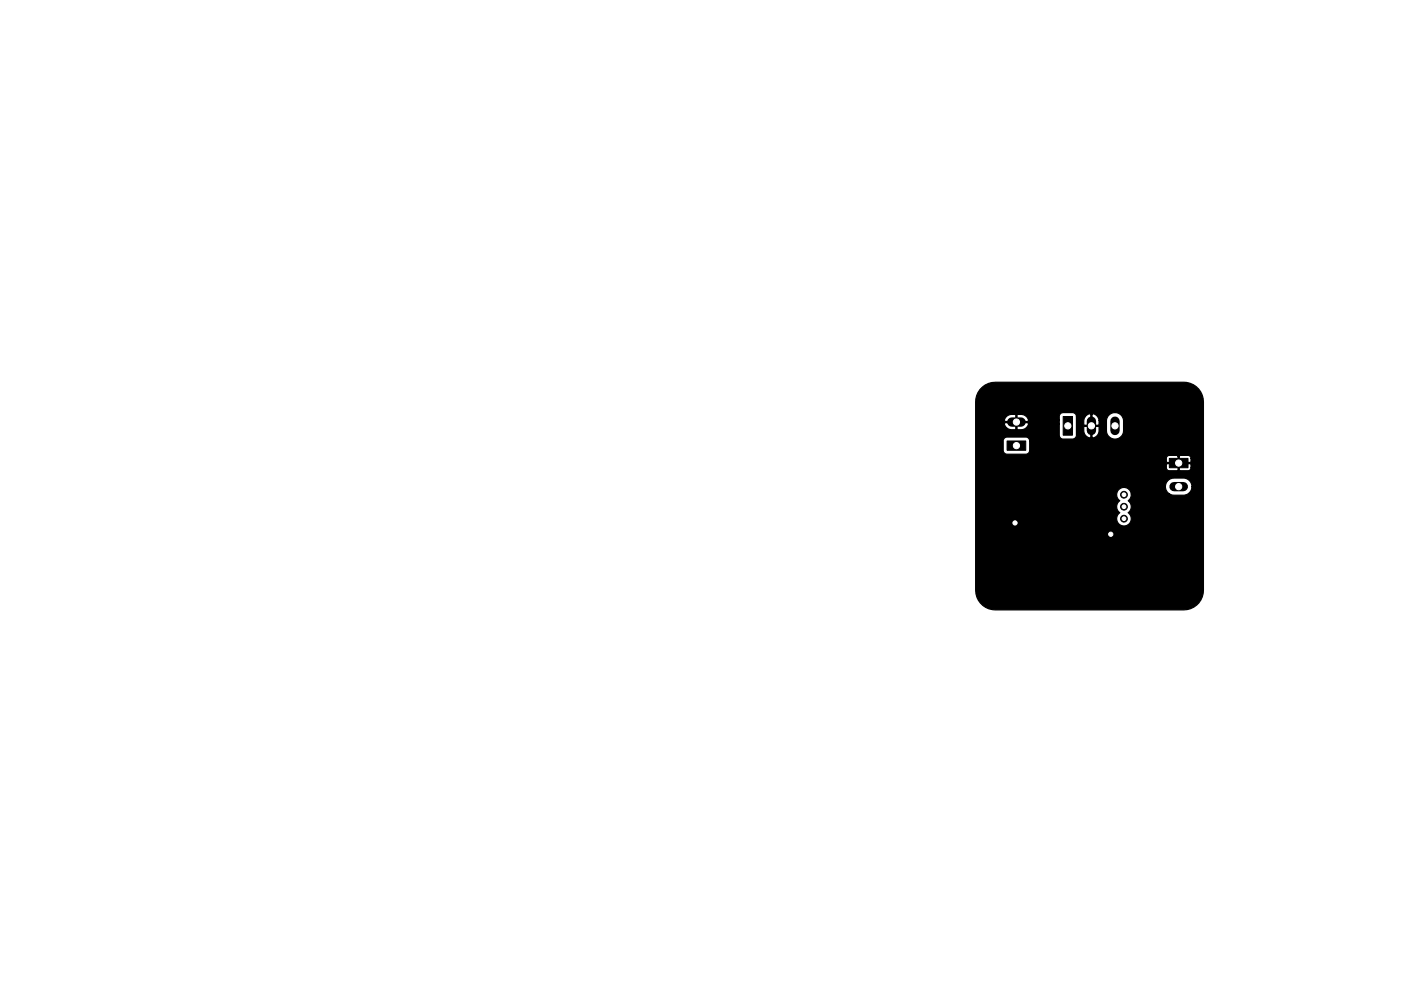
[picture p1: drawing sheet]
<svg xmlns="http://www.w3.org/2000/svg" width="297mm" height="210mm" viewBox="0 0 297 210" stroke-linecap="round" stroke-linejoin="round" font-family="sans-serif">
<g fill="#000" stroke="#000" stroke-width=".21">
<path d="M213.5 93.6h4v1.9h-4zM225.4 88.4h2v3.9h-2zM247.9 97.3h4v1.9h-4z"/>
<circle cx="215.2" cy="110.9" r=".8"/>
<circle cx="235.5" cy="113.3" r=".8"/>
<circle cx="238.3" cy="110" r=".72"/>
<circle cx="238.3" cy="105" r=".72"/>
<circle cx="238.3" cy="107.5" r=".72"/>
</g>
<path d="M214.5 89.5h2M231.4 89.4v1.9M236.4 89.4v1.9M248.9 103.2h2" fill="none" stroke="#000" stroke-width="2"/>
<path d="M208.3 82.1a4.2 4.2 0 0 1 2.7-1h40.6a4.2 4.2 0 0 1 3.6 4.2v6.1h-17v-2.4a1.82 1.82 0 0 0-1.9-1.5 1.82 1.82 0 0 0-1.7 1.7h-1.6v-.3a1.3 1.3 0 0 0-1.7-1 1.03 1.03 0 0 0-1.2 .5h-1.9l-.2-.6-.4-.2-2.2-.1a.83 .83 0 0 0-.8 .9v.8h-6.5l-.6-.9a2.56 2.56 0 0 0-2.1-.4 1.94 1.94 0 0 0-2.4 1.1l.1 .4h2.3v-1.5h.2v1.5h2.4l.1-.2h6.5v.7h-6.5l-.1-.2h-4.9l-.1 .4 .5 .7a2.29 2.29 0 0 0 1.9 .4v-1.5h.2v1.5l1.6-.2 .5-.4 .4-.7h6.5v2.4l.2 .6 .6 .3h2a.83 .83 0 0 0 .8-.9v-3.9h1.9a2.29 2.29 0 0 0-.3 1.8h1.5v-2.3h.2v2.3h1.5v-1h1.6v1.3h-4.8v1.3l.5 .8a.71 .71 0 0 0 1 .2v-2.3h.2v2.3l.4 .1 .8-.6a2.29 2.29 0 0 0 .3-1.8h1.6v.9a1.82 1.82 0 0 0 1.8 1.8 1.82 1.82 0 0 0 1.8-1.8h17v2.2h-36.9l-.2-.6-.5-.3h-4.1a.83 .83 0 0 0-.8 .9v2.1l.4 .5 .4 .2h4a.83 .83 0 0 0 .8-.9v-1.9h36.9v3.7h-2.7a.64 .64 0 0 0-.6-.7h-1.7l-.2 .2-.4-.2h-1.8l-.5 .4v1l.1 .1h2.4v-1.3h.2v1.3h2.4l.1-.1v-.7h2.7v1.9h-2.7v-.7l-.1-.1h-5l-.1 .1v.7a.64 .64 0 0 0 .6 .7h1.7l.2-.2v-1.3h.2v1.3l.2 .2h1.8l.3-.2 .2-.5h2.7v4h-2.5a1.81 1.81 0 0 0-1.7-1.8l-2.4 .1a1.82 1.82 0 0 0-1.5 1.4 1.82 1.82 0 0 0 .9 1.9h-8.2v-.3a1.55 1.55 0 0 0-2.4-.8 1.55 1.55 0 0 0 0 2.5 1.54 1.54 0 0 0 0 2.6 1.55 1.55 0 0 0-.3 2.3 1.55 1.55 0 0 0 2.4 0 1.55 1.55 0 0 0-.3-2.3 1.54 1.54 0 0 0 0-2.6l.5-.5 .1-.9h8.2l.8 .3 2.4-.1 1-.5 .4-.6 .1-.7h2.5l-.1 22.6a4.2 4.2 0 0 1-4.1 3.6h-40.6a4.2 4.2 0 0 1-3.5-4.2v-40.6a4.1 4.1 0 0 1 1.4-2.5z" fill="#000" stroke="#000" stroke-width=".25"/>
<g fill="#fff" stroke="#fff" stroke-width=".21">
<circle cx="235.5" cy="113.3" r=".45"/>
<circle cx="215.2" cy="110.9" r=".45"/>
<circle cx="249.9" cy="98.2" r=".66"/>
<circle cx="249.9" cy="103.2" r=".66"/>
<circle cx="215.5" cy="89.5" r=".66"/>
<circle cx="215.5" cy="94.5" r=".66"/>
<circle cx="226.4" cy="90.3" r=".66"/>
<circle cx="231.4" cy="90.3" r=".66"/>
<circle cx="236.4" cy="90.3" r=".66"/>
<circle cx="238.3" cy="110" r=".4"/>
<circle cx="238.3" cy="107.5" r=".4"/>
<circle cx="238.3" cy="105" r=".4"/>
</g>
</svg>
